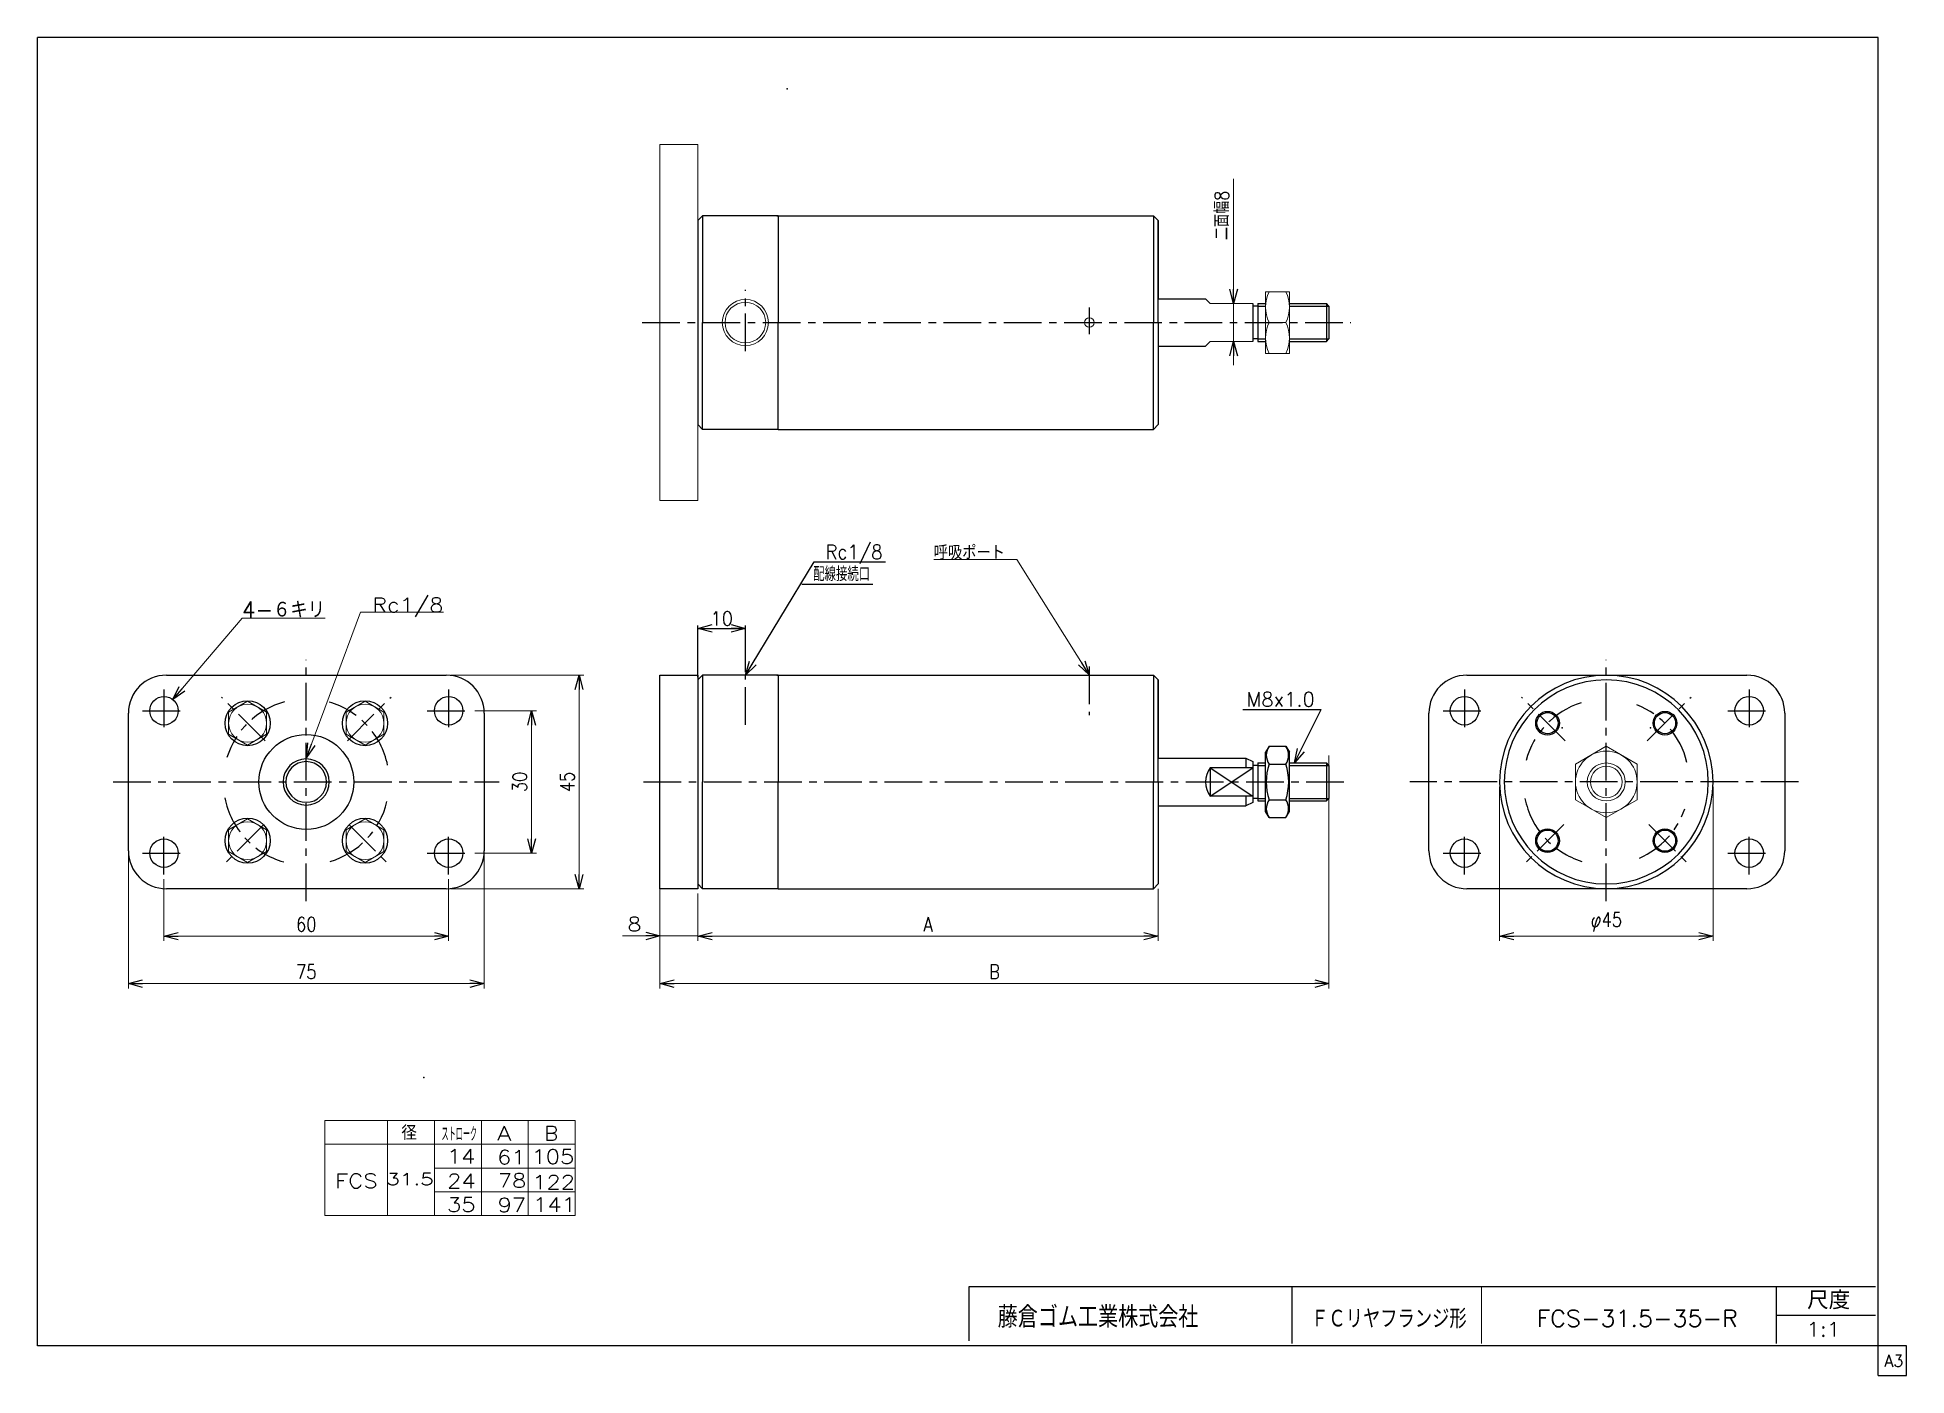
# Model space of a CAD drawing. Header units: millimetres. Extents: x -190 to 204, y -140 to 142.
import ezdxf
from ezdxf.enums import TextEntityAlignment as Align

# ---------------------------------------------------------------- set-up
doc = ezdxf.new("R2010")
doc.units = ezdxf.units.MM
doc.header["$LTSCALE"] = 0.25
doc.header["$PDSIZE"] = 1
doc.linetypes.add('CENTER', pattern=[50.8, 31.75, -6.35, 6.35, -6.35])
doc.layers.add('Layer0001', color=7, linetype='Continuous')
doc.layers.add('ZUWAKU', color=7, linetype='Continuous')
doc.styles.add('FdaStyle0', font='txt.shx', dxfattribs={"width": 0.833333, "bigfont": 'bigfont'})
doc.dimstyles.new('DaDimRotatedStyle', dxfattribs={"dimtxt": 3, "dimasz": 3.000002, "dimexe": 1, "dimexo": 1, "dimgap": 1, "dimtad": 3, "dimdsep": 46, "dimtxsty": 'FdaStyle0', "dimblk1": 'OPEN30', "dimblk2": 'OPEN30', "dimsah": 1, "dimcen": 0.09, "dimclrd": 4, "dimclre": 4, "dimclrt": 4, "dimadec": 0, "dimazin": 2, "dimtfac": 1, "dimtdec": 4, "dimtmove": 0, "dimatfit": 0, "dimfxl": 1, "dimarcsym": 0})

msp = doc.modelspace()

# ---------------------------------------------------------------- texts
at = {"color": 4, "style": 'FdaStyle0'}
for s, height, width, p, p2 in [('Rc1/8', 3, 0.8, (-23.865, 31.576), (-11.865, 31.576)), ('配線接続口', 3, 0.666667, (-26.472, 26.913), (-14.472, 26.913)), ('10', 3, 0.8, (-48.162, 17.544), (-43.362, 17.544)), ('M8x1.0', 3, 0.8, (64.858, 0.502), (79.258, 0.502)), ('   径', 3, 0.952381, (-122.007, -90.84), (-110.007, -90.84)), ('ストローク', 3, 0.416667, (-104.822, -91.091), (-97.322, -91.091)), ('ＦＣリヤフランジ形', 4, 0.694915, (78.472, -130.526), (111.272, -130.526)), ('FCS-31.5-35-R', 3.5, 0.823301, (126.032, -130.189), (168.432, -130.189)), ('1:1', 3, 0.8, (182.847, -132.239), (190.047, -132.239))]:
    msp.add_text(s, height=height, dxfattribs=dict(at, width=width)).set_placement(p, p2, align=Align.FIT)
for s, height, p, p2 in [('8', 3, (-65.67, -46.862), (-62.67, -46.862)), ('A', 3, (-93.095, -90.967), (-90.095, -90.967)), ('B', 3, (-83.197, -90.967), (-80.197, -90.967)), ('14', 3, (-103.673, -95.794), (-97.673, -95.794)), ('61', 3, (-93.095, -95.967), (-87.095, -95.967)), ('105', 3, (-85.838, -95.861), (-76.838, -95.861)), ('FCS', 3, (-127.248, -100.967), (-118.248, -100.967)), ('31.5', 2.5, (-116.459, -100.341), (-106.459, -100.341)), ('24', 3, (-103.621, -100.967), (-97.621, -100.967)), ('78', 3, (-92.939, -100.895), (-86.939, -100.895)), ('122', 3, (-85.683, -101.234), (-76.683, -101.234)), ('35', 3, (-103.648, -105.967), (-97.648, -105.967)), ('97', 3, (-92.991, -106.068), (-86.991, -106.068)), ('141', 3, (-85.521, -105.967), (-76.521, -105.967))]:
    msp.add_text(s, height=height, dxfattribs=at).set_placement(p, p2, align=Align.FIT)
at = {"layer": 'ZUWAKU', "color": 4, "style": 'FdaStyle0'}
for s, height, width, p, p2 in [('藤倉ゴム工業株式会社', 4.5, 0.652778, (12.424, -130.396), (54.724, -130.396)), ('尺度', 3.8, 0.749175, (183.027, -126.519), (192.107, -126.519))]:
    msp.add_text(s, height=height, dxfattribs=dict(at, width=width)).set_placement(p, p2, align=Align.FIT)
at = {"layer": 'ZUWAKU', "color": 7, "style": 'FdaStyle0', "width": 0.8}
msp.add_text('A3', height=2.5, dxfattribs=at).set_placement((199.307, -138.625), (203.307, -138.625), align=Align.FIT)

# ---------------------------------------------------------------- blocks, each defined once
blk = doc.blocks.new('_OPEN30')
at = {"color": 0, "linetype": 'ByBlock', "lineweight": -2}
for p, q in [((-1, 0.267949), (0, 0)), ((0, 0), (-1, -0.267949)), ((0, 0), (-1, 0))]:
    blk.add_line(p, q, dxfattribs=at)
blk = doc.blocks.new('DC_GROUP_Φ31.5_1')
at = {"color": 4, "linetype": 'Continuous', "lineweight": 25}
for p, q in [((69.62, -7.89), (68.89, -9.15)), ((68.89, -21.65), (68.89, -9.15)), ((69.62, -7.89), (73.17, -7.89)), ((69.62, -11.65), (73.17, -11.65)), ((73.17, -7.89), (73.89, -9.15)), ((73.89, -21.65), (73.89, -9.15)), ((69.62, -19.15), (73.17, -19.15)), ((69.62, -22.9), (68.89, -21.65)), ((69.62, -22.9), (73.17, -22.9)), ((73.17, -22.9), (73.89, -21.65))]:
    blk.add_line(p, q, dxfattribs=at)
for centre, radius, start, end in [((72.36, -9.77), 3.32, 145.6111, 214.3889), ((81.45, -15.4), 12.42, 162.4111, 197.5889), ((70.42, -9.77), 3.32, 325.6111, 34.3889), ((61.33, -15.4), 12.42, 342.4111, 17.5889), ((72.36, -21.03), 3.32, 145.6111, 214.3889), ((70.42, -21.03), 3.32, 325.6111, 34.3889)]:
    blk.add_arc(centre, radius, start, end, dxfattribs=at)
blk = doc.blocks.new('DC_GROUP_Φ31.5_2')
at = {"color": 4, "linetype": 'Continuous', "lineweight": 13}
for p, q in [((140.69, -7.89), (134.19, -11.65)), ((134.19, -11.65), (134.19, -19.15)), ((147.19, -11.65), (140.69, -7.89)), ((147.19, -19.15), (147.19, -11.65)), ((134.19, -19.15), (140.69, -22.9)), ((140.69, -22.9), (147.19, -19.15))]:
    blk.add_line(p, q, dxfattribs=at)
for radius in [6.5, 4, 3.32]:
    blk.add_circle((140.69, -15.4), radius, dxfattribs=at)
blk = doc.blocks.new('DC_GROUP_Φ31.5_3')
at = {"color": 4, "linetype": 'Continuous', "lineweight": 13}
for p, q in [((16.44, 31.45), (-1.06, 31.45)), ((31.73, 7.15), (16.44, 31.45))]:
    blk.add_line(p, q, dxfattribs=at)
at = {"color": 4, "xscale": 3.000002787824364, "yscale": 2.999989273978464, "rotation": 302.1866161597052}
blk.add_blockref('_OPEN30', (31.73, 7.15), dxfattribs=at)
at = {"color": 4, "style": 'FdaStyle0', "width": 0.833333}
blk.add_text('呼吸ポート', height=3, dxfattribs=at).set_placement((-1.06, 31.45), (13.94, 31.45), align=Align.FIT)
blk = doc.blocks.new('DC_GROUP_Φ31.5_4')
at = {"color": 4, "linetype": 'Continuous', "lineweight": 13}
for p, q in [((-120.94, -23.15), (-124.94, -25.46)), ((-116.94, -25.46), (-120.94, -23.15)), ((-124.94, -25.46), (-124.94, -30.08)), ((-116.94, -30.08), (-116.94, -25.46)), ((-124.94, -30.08), (-120.94, -32.39)), ((-120.94, -32.39), (-116.94, -30.08))]:
    blk.add_line(p, q, dxfattribs=at)
blk.add_circle((-120.94, -27.77), 4, dxfattribs=at)
blk = doc.blocks.new('DC_GROUP_Φ31.5_5')
at = {"color": 4, "linetype": 'Continuous', "lineweight": 13}
for p, q in [((-124.94, -0.71), (-120.94, 1.59)), ((-120.94, 1.59), (-116.94, -0.71)), ((-124.94, -5.33), (-124.94, -0.71)), ((-116.94, -0.71), (-116.94, -5.33)), ((-120.94, -7.64), (-124.94, -5.33)), ((-116.94, -5.33), (-120.94, -7.64))]:
    blk.add_line(p, q, dxfattribs=at)
blk.add_circle((-120.94, -3.02), 4, dxfattribs=at)
blk = doc.blocks.new('DC_GROUP_Φ31.5_6')
at = {"color": 4, "linetype": 'Continuous', "lineweight": 13}
for p, q in [((-149.69, -25.46), (-145.69, -23.15)), ((-145.69, -23.15), (-141.69, -25.46)), ((-149.69, -30.08), (-149.69, -25.46)), ((-141.69, -25.46), (-141.69, -30.08)), ((-145.69, -32.39), (-149.69, -30.08)), ((-141.69, -30.08), (-145.69, -32.39))]:
    blk.add_line(p, q, dxfattribs=at)
blk.add_circle((-145.69, -27.77), 4, dxfattribs=at)
blk = doc.blocks.new('DC_GROUP_Φ31.5_7')
at = {"color": 4, "linetype": 'Continuous', "lineweight": 13}
for p, q in [((-145.69, 1.59), (-149.69, -0.71)), ((-141.69, -0.71), (-145.69, 1.59)), ((-149.69, -0.71), (-149.69, -5.33)), ((-141.69, -5.33), (-141.69, -0.71)), ((-149.69, -5.33), (-145.69, -7.64)), ((-145.69, -7.64), (-141.69, -5.33))]:
    blk.add_line(p, q, dxfattribs=at)
blk.add_circle((-145.69, -3.02), 4, dxfattribs=at)
blk = doc.blocks.new('*D8')
at = {"color": 4, "linetype": 'Continuous', "lineweight": 13}
for p, q in [((-163.32, -35.9), (-163.32, -48.9)), ((-103.32, -35.9), (-103.32, -48.9)), ((-163.32, -47.9), (-103.32, -47.9))]:
    blk.add_line(p, q, dxfattribs=at)
at = {"color": 4, "xscale": 3.000002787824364, "yscale": 2.999989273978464}
for p, rotation in [((-163.32, -47.9), 180), ((-103.32, -47.9), 360)]:
    blk.add_blockref('_OPEN30', p, dxfattribs=dict(at, rotation=rotation))
at = {"color": 4, "insert": (-133.32, -46.9), "char_height": 3, "width": 11.25, "attachment_point": 8, "style": 'FdaStyle0'}
blk.add_mtext('\\T1.00;60', dxfattribs=at)
blk = doc.blocks.new('*D9')
at = {"color": 4, "linetype": 'Continuous', "lineweight": 13}
for p, q in [((-170.82, -30.9), (-170.82, -58.9)), ((-95.82, -30.9), (-95.82, -58.9)), ((-170.82, -57.9), (-95.82, -57.9))]:
    blk.add_line(p, q, dxfattribs=at)
at = {"color": 4, "xscale": 3.000002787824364, "yscale": 2.999989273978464}
for p, rotation in [((-170.82, -57.9), 180), ((-95.82, -57.9), 360)]:
    blk.add_blockref('_OPEN30', p, dxfattribs=dict(at, rotation=rotation))
at = {"color": 4, "insert": (-133.32, -56.9), "char_height": 3, "width": 11.25, "attachment_point": 8, "style": 'FdaStyle0'}
blk.add_mtext('\\T1.00;75', dxfattribs=at)
blk = doc.blocks.new('*D10')
at = {"color": 4, "linetype": 'Continuous', "lineweight": 13}
for p, q in [((-97.82, -0.4), (-84.82, -0.4)), ((-85.82, -30.4), (-85.82, -0.4)), ((-97.82, -30.4), (-84.82, -30.4))]:
    blk.add_line(p, q, dxfattribs=at)
at = {"color": 4, "xscale": 3.000002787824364, "yscale": 2.999989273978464}
for p, rotation in [((-85.82, -0.4), 90), ((-85.82, -30.4), 270)]:
    blk.add_blockref('_OPEN30', p, dxfattribs=dict(at, rotation=rotation))
at = {"color": 4, "insert": (-86.82, -15.4), "char_height": 3, "width": 11.25, "attachment_point": 8, "rotation": 90, "style": 'FdaStyle0'}
blk.add_mtext('\\T1.00;30', dxfattribs=at)
blk = doc.blocks.new('*D11')
at = {"color": 4, "linetype": 'Continuous', "lineweight": 13}
for p, q in [((-102.82, 7.1), (-74.82, 7.1)), ((-75.82, -37.9), (-75.82, 7.1)), ((-102.82, -37.9), (-74.82, -37.9))]:
    blk.add_line(p, q, dxfattribs=at)
at = {"color": 4, "xscale": 3.000002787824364, "yscale": 2.999989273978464}
for p, rotation in [((-75.82, 7.1), 90), ((-75.82, -37.9), 270)]:
    blk.add_blockref('_OPEN30', p, dxfattribs=dict(at, rotation=rotation))
at = {"color": 4, "insert": (-76.82, -15.4), "char_height": 3, "width": 11.25, "attachment_point": 8, "rotation": 90, "style": 'FdaStyle0'}
blk.add_mtext('\\T1.00;45', dxfattribs=at)
blk = doc.blocks.new('DC_GROUP_Φ31.5_8')
at = {"color": 4, "linetype": 'Continuous', "lineweight": 13}
for p, q in [((-133.29, -10.24), (-121.92, 20.4)), ((-121.92, 20.4), (-104.42, 20.4))]:
    blk.add_line(p, q, dxfattribs=at)
at = {"color": 4, "xscale": 3.000002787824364, "yscale": 2.999989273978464, "rotation": 249.6410897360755}
blk.add_blockref('_OPEN30', (-133.29, -10.24), dxfattribs=at)
at = {"color": 4, "style": 'FdaStyle0'}
blk.add_text('Rc1/8', height=3, dxfattribs=at).set_placement((-119.42, 20.4), (-104.42, 20.4), align=Align.FIT)
blk = doc.blocks.new('*D13')
at = {"color": 4, "linetype": 'Continuous', "lineweight": 13}
for p, q in [((-50.77, -38.9), (-50.77, -48.9)), ((46.23, -37.9), (46.23, -48.9)), ((-50.77, -47.9), (46.23, -47.9))]:
    blk.add_line(p, q, dxfattribs=at)
at = {"color": 4, "xscale": 3.000002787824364, "yscale": 2.999989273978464}
for p, rotation in [((-50.77, -47.9), 180), ((46.23, -47.9), 360)]:
    blk.add_blockref('_OPEN30', p, dxfattribs=dict(at, rotation=rotation))
at = {"color": 4, "insert": (-2.27, -46.9), "char_height": 3, "width": 7.5, "attachment_point": 8, "style": 'FdaStyle0'}
blk.add_mtext('\\T1.00;A', dxfattribs=at)
blk = doc.blocks.new('*D14')
at = {"color": 4, "linetype": 'Continuous', "lineweight": 13}
for p, q in [((82.23, -9.86), (82.23, -58.9)), ((-58.77, -28.9), (-58.77, -58.9)), ((-58.77, -57.9), (82.23, -57.9))]:
    blk.add_line(p, q, dxfattribs=at)
at = {"color": 4, "xscale": 3.000002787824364, "yscale": 2.999989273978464}
for p, rotation in [((-58.77, -57.9), 180), ((82.23, -57.9), 360)]:
    blk.add_blockref('_OPEN30', p, dxfattribs=dict(at, rotation=rotation))
at = {"color": 4, "insert": (11.73, -56.9), "char_height": 3, "width": 7.5, "attachment_point": 8, "style": 'FdaStyle0'}
blk.add_mtext('\\T1.00;B', dxfattribs=at)
blk = doc.blocks.new('DC_GROUP_Φ31.5_9')
at = {"color": 4, "linetype": 'Continuous', "lineweight": 13}
for p, q in [((-161.44, 1.94), (-146.87, 19.14)), ((-146.87, 19.14), (-129.37, 19.14))]:
    blk.add_line(p, q, dxfattribs=at)
at = {"color": 4, "xscale": 3.000002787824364, "yscale": 2.999989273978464, "rotation": 229.7280791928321}
blk.add_blockref('_OPEN30', (-161.44, 1.94), dxfattribs=at)
at = {"color": 4, "style": 'FdaStyle0', "width": 0.892857}
blk.add_text('4-６キリ', height=3.5, dxfattribs=at).set_placement((-146.87, 19.14), (-129.37, 19.14), align=Align.FIT)
blk = doc.blocks.new('*D16')
at = {"color": 4, "linetype": 'Continuous', "lineweight": 13}
for p, q in [((118.19, -16.4), (118.19, -48.9)), ((163.19, -16.4), (163.19, -48.9)), ((118.19, -47.9), (163.19, -47.9))]:
    blk.add_line(p, q, dxfattribs=at)
at = {"color": 4, "xscale": 3.000002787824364, "yscale": 2.999989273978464}
for p, rotation in [((118.19, -47.9), 180), ((163.19, -47.9), 360)]:
    blk.add_blockref('_OPEN30', p, dxfattribs=dict(at, rotation=rotation))
at = {"color": 4, "insert": (140.69, -46.9), "char_height": 3, "width": 15, "attachment_point": 8, "style": 'FdaStyle0'}
blk.add_mtext('\\T1.00;φ45', dxfattribs=at)
blk = doc.blocks.new('DC_GROUP_Φ31.5_10')
at = {"color": 4, "linetype": 'Continuous', "lineweight": 13}
for p, q in [((73.89, 87.91), (68.89, 87.91)), ((68.89, 87.91), (68.89, 74.91)), ((73.89, 74.91), (73.89, 87.91)), ((69.61, 81.41), (73.17, 81.41)), ((68.89, 74.91), (73.89, 74.91))]:
    blk.add_line(p, q, dxfattribs=at)
for centre, start, end in [((76.53, 84.66), 154.8262, 205.1738), ((66.25, 84.66), 334.8262, 25.1738), ((76.53, 78.16), 154.8262, 205.1738), ((66.25, 78.16), 334.8262, 25.1738)]:
    blk.add_arc(centre, 7.64, start, end, dxfattribs=at)
blk = doc.blocks.new('DA_IMAGEDIMGROUP_1')
at = {"color": 4, "linetype": 'Continuous', "lineweight": 13}
for p, q in [((62.15, 111.68), (62.15, 85.41)), ((62.15, 77.41), (62.15, 85.41)), ((62.15, 72.41), (62.15, 77.41))]:
    blk.add_line(p, q, dxfattribs=at)
at = {"color": 4, "xscale": 3.000002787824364, "yscale": 2.999989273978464}
for p, rotation in [((62.15, 85.41), 270), ((62.15, 77.41), 90)]:
    blk.add_blockref('_OPEN30', p, dxfattribs=dict(at, rotation=rotation))
at = {"color": 4, "insert": (61.15, 98.81), "char_height": 3, "width": 18.75, "attachment_point": 7, "rotation": 90, "style": 'FdaStyle0'}
blk.add_mtext('\\T1.00;二面幅8', dxfattribs=at)

# ---------------------------------------------------------------- dimensions: what is measured, and where the dimension line sits
at = {"linetype": 'Continuous', "lineweight": 13}
for base, p1, p2, picture, middle in [((-75.815, 7.101), (-103.815, -37.899), (-103.815, 7.101), '*D11', (-75.815, -15.399)), ((-85.815, -0.399), (-98.815, -30.399), (-98.815, -0.399), '*D10', (-85.815, -15.399))]:
    dim = msp.add_linear_dim(base=base, p1=p1, p2=p2, angle=90, dimstyle='DaDimRotatedStyle', override={"dimtxt": 3, "dimasz": 3.000002, "dimexe": 1, "dimexo": 1, "dimgap": 1, "dimtad": 3, "dimtih": 0, "dimtoh": 0, "dimdec": 2, "dimzin": 8, "dimtxsty": 'FdaStyle0', "dimblk1": 'OPEN30', "dimblk2": 'OPEN30', "dimsah": 1, "dimclrd": 4, "dimclre": 4, "dimclrt": 4, "dimazin": 2, "dimtofl": 1, "dimatfit": 0, "dimtolj": 0, "dimtzin": 8}, dxfattribs=at)
    dim.commit()
    dim.dimension.update_dxf_attribs({"geometry": picture, "text_midpoint": middle})
for base, p1, p2, text, picture, middle in [((82.228, -57.899), (-58.772, -27.899), (82.228, -8.859), 'B', '*D14', (11.728, -57.899)), ((163.195, -47.899), (118.195, -15.399), (163.195, -15.399), 'φ<>', '*D16', (140.695, -47.899)), ((46.228, -47.899), (-50.772, -37.899), (46.228, -36.899), 'A', '*D13', (-2.272, -47.899))]:
    dim = msp.add_linear_dim(base=base, p1=p1, p2=p2, text=text, dimstyle='DaDimRotatedStyle', override={"dimtxt": 3, "dimasz": 3.000002, "dimexe": 1, "dimexo": 1, "dimgap": 1, "dimtad": 3, "dimtih": 0, "dimtoh": 0, "dimdec": 2, "dimzin": 8, "dimtxsty": 'FdaStyle0', "dimblk1": 'OPEN30', "dimblk2": 'OPEN30', "dimsah": 1, "dimclrd": 4, "dimclre": 4, "dimclrt": 4, "dimazin": 2, "dimtofl": 1, "dimatfit": 0, "dimtolj": 0, "dimtzin": 8}, dxfattribs=at)
    dim.commit()
    dim.dimension.update_dxf_attribs({"geometry": picture, "text_midpoint": middle})
for base, p1, p2, picture, middle in [((-95.815, -57.899), (-170.815, -29.899), (-95.815, -29.899), '*D9', (-133.315, -57.899)), ((-103.315, -47.899), (-163.315, -34.899), (-103.315, -34.899), '*D8', (-133.315, -47.899))]:
    dim = msp.add_linear_dim(base=base, p1=p1, p2=p2, dimstyle='DaDimRotatedStyle', override={"dimtxt": 3, "dimasz": 3.000002, "dimexe": 1, "dimexo": 1, "dimgap": 1, "dimtad": 3, "dimtih": 0, "dimtoh": 0, "dimdec": 2, "dimzin": 8, "dimtxsty": 'FdaStyle0', "dimblk1": 'OPEN30', "dimblk2": 'OPEN30', "dimsah": 1, "dimclrd": 4, "dimclre": 4, "dimclrt": 4, "dimazin": 2, "dimtofl": 1, "dimatfit": 0, "dimtolj": 0, "dimtzin": 8}, dxfattribs=at)
    dim.commit()
    dim.dimension.update_dxf_attribs({"geometry": picture, "text_midpoint": middle})

# ---------------------------------------------------------------- linework, layer by layer
at = {"color": 4, "linetype": 'Continuous', "lineweight": 13}
for p, q in [((-58.772, 118.897), (-58.772, 43.913)), ((-50.772, 118.897), (-58.772, 118.897)), ((-50.772, 118.897), (-50.772, 43.913)), ((57.228, 85.405), (56.228, 86.405)), ((57.228, 85.405), (66.228, 85.405)), ((68.891, 85.405), (68.891, 77.945)), ((56.228, 76.405), (57.228, 77.405)), ((66.228, 77.405), (57.228, 77.405)), ((-50.772, 43.913), (-58.772, 43.913)), ((-58.772, -38.899), (-58.772, -48.862)), ((-50.772, -38.899), (-50.772, -48.862)), ((-66.67, -47.862), (-58.772, -47.862)), ((-58.772, -47.862), (-50.772, -47.862)), ((-129.43, -86.757), (-76.625, -86.757)), ((-129.43, -86.757), (-129.43, -106.757)), ((-116.22, -86.757), (-116.22, -106.757)), ((-106.321, -86.757), (-106.321, -106.757)), ((-96.422, -86.757), (-96.422, -106.757)), ((-86.524, -86.757), (-86.524, -106.757)), ((-76.625, -86.757), (-76.625, -106.757)), ((-129.43, -91.757), (-76.625, -91.757)), ((-106.321, -96.757), (-76.625, -96.757)), ((-106.298, -101.757), (-76.625, -101.757)), ((-129.43, -106.757), (-76.625, -106.757))]:
    msp.add_line(p, q, dxfattribs=at)
at = {"color": 4, "linetype": 'Continuous', "lineweight": 25}
for p, q in [((-50.772, 102.905), (-49.772, 103.905)), ((-50.772, 102.905), (-49.772, 103.905)), ((-50.772, 102.905), (-50.772, 59.905)), ((-34.172, 103.905), (-49.772, 103.905)), ((-33.872, 103.905), (-49.772, 103.905)), ((-49.772, 103.905), (-49.772, 81.405)), ((-34.172, 103.905), (45.228, 103.905)), ((-33.872, 103.905), (-33.872, 81.405)), ((45.228, 103.905), (46.228, 102.905)), ((45.228, 103.905), (46.228, 102.905)), ((45.228, 103.905), (45.228, 81.405)), ((46.228, 102.905), (46.228, 86.405)), ((46.228, 81.405), (46.228, 102.905)), ((46.228, 86.405), (56.228, 86.405)), ((66.228, 85.405), (66.228, 77.405)), ((67.228, 84.865), (66.228, 84.865)), ((67.228, 85.405), (67.228, 77.405)), ((67.228, 85.405), (68.891, 85.405)), ((67.228, 84.865), (68.891, 84.865)), ((73.891, 85.405), (81.688, 85.405)), ((73.891, 84.865), (82.228, 84.865)), ((81.688, 85.405), (81.688, 77.405)), ((82.228, 84.865), (81.688, 85.405)), ((82.228, 84.865), (82.228, 77.945)), ((-49.772, 58.905), (-49.772, 81.405)), ((-33.872, 58.905), (-33.872, 81.405)), ((45.228, 58.905), (45.228, 81.405)), ((46.228, 81.405), (46.228, 59.905)), ((46.228, 76.405), (56.228, 76.405)), ((67.228, 77.945), (66.228, 77.945)), ((67.228, 77.945), (68.891, 77.945)), ((67.228, 77.405), (68.891, 77.405)), ((73.891, 77.945), (82.228, 77.945)), ((73.891, 77.405), (81.688, 77.405)), ((81.688, 77.405), (82.228, 77.945)), ((-50.772, 59.905), (-49.772, 58.905)), ((45.228, 58.905), (46.228, 59.905)), ((-33.872, 58.905), (-49.772, 58.905)), ((-33.872, 58.905), (45.228, 58.905)), ((-40.772, 7.101), (-26.265, 30.976)), ((-26.265, 30.976), (-11.265, 30.976)), ((-28.872, 26.313), (-13.872, 26.313)), ((-50.772, 6.701), (-50.772, 17.544)), ((-50.772, 16.944), (-40.772, 16.944)), ((-40.772, 7.701), (-40.772, 17.544)), ((-162.815, 7.101), (-103.815, 7.101)), ((-58.772, -37.899), (-58.772, 7.101)), ((-58.772, 7.101), (-50.772, 7.101)), ((-50.772, 6.101), (-49.772, 7.101)), ((-50.772, 6.101), (-49.772, 7.101)), ((-50.772, 7.101), (-50.772, -37.899)), ((-50.772, 6.101), (-50.772, -36.899)), ((-34.172, 7.101), (-49.772, 7.101)), ((-33.872, 7.101), (-49.772, 7.101)), ((-49.772, 7.101), (-49.772, -15.399)), ((-34.172, 7.101), (45.228, 7.101)), ((-33.872, 7.101), (-33.872, -15.399)), ((45.228, 7.101), (46.228, 6.101)), ((45.228, 7.101), (46.228, 6.101)), ((45.228, 7.101), (45.228, -15.399)), ((46.228, 6.101), (46.228, -10.399)), ((46.228, -15.399), (46.228, 6.101)), ((111.314, 7.101), (170.314, 7.101)), ((-170.815, -29.899), (-170.815, -0.899)), ((-95.815, -0.899), (-95.815, -29.899)), ((64.071, -0.098), (80.608, -0.098)), ((74.958, -11.399), (80.608, -0.098)), ((103.314, -29.899), (103.314, -0.899)), ((178.314, -0.899), (178.314, -29.899)), ((46.228, -10.399), (64.728, -10.399)), ((64.728, -10.399), (64.728, -12.399)), ((64.728, -10.399), (66.228, -11.098)), ((66.228, -11.098), (66.228, -19.699)), ((67.228, -11.399), (67.228, -19.399)), ((67.228, -11.399), (68.891, -11.399)), ((73.891, -11.399), (81.688, -11.399)), ((81.688, -11.399), (81.688, -19.399)), ((82.228, -11.939), (81.688, -11.399)), ((-49.772, -37.899), (-49.772, -15.399)), ((-33.872, -37.899), (-33.872, -15.399)), ((45.228, -37.899), (45.228, -15.399)), ((46.228, -15.399), (46.228, -36.899)), ((57.228, -12.399), (57.228, -18.399)), ((66.228, -12.399), (57.228, -12.399)), ((57.228, -18.399), (66.228, -12.399)), ((57.228, -12.399), (66.228, -18.399)), ((67.228, -11.939), (66.228, -11.939)), ((67.228, -11.939), (68.891, -11.939)), ((73.891, -11.939), (82.228, -11.939)), ((82.228, -11.939), (82.228, -18.859)), ((66.228, -18.399), (57.228, -18.399)), ((64.728, -18.399), (64.728, -20.399)), ((66.228, -19.699), (64.728, -20.399)), ((67.228, -18.859), (66.228, -18.859)), ((67.228, -18.859), (68.891, -18.859)), ((67.228, -19.399), (68.891, -19.399)), ((73.891, -18.859), (82.228, -18.859)), ((73.891, -19.399), (81.688, -19.399)), ((81.688, -19.399), (82.228, -18.859)), ((46.228, -20.399), (64.728, -20.399)), ((-103.815, -37.899), (-162.815, -37.899)), ((-50.772, -37.899), (-58.772, -37.899)), ((-50.772, -36.899), (-49.772, -37.899)), ((-33.872, -37.899), (-49.772, -37.899)), ((-33.872, -37.899), (45.228, -37.899)), ((45.228, -37.899), (46.228, -36.899)), ((170.314, -37.899), (111.314, -37.899))]:
    msp.add_line(p, q, dxfattribs=at)
at = {"color": 4, "linetype": 'CENTER', "lineweight": 25}
for p, q in [((-40.772, 75.363), (-40.772, 88.272)), ((31.728, 84.578), (31.728, 78.94)), ((-62.489, 81.405), (86.864, 81.405)), ((-133.315, -40.522), (-133.315, 10.313)), ((31.728, 8.934), (31.728, -1.315)), ((140.695, -40.522), (140.695, 10.313)), ((-163.315, 4.101), (-163.315, -4.899)), ((-103.315, 4.101), (-103.315, -4.899)), ((-40.772, -3.34), (-40.772, 7.101)), ((110.814, 4.101), (110.814, -4.899)), ((170.814, 4.101), (170.814, -4.899)), ((-141.968, -6.746), (-151.186, 2.473)), ((-124.662, -6.746), (-115.444, 2.473)), ((132.042, -6.746), (122.823, 2.473)), ((149.347, -6.746), (158.566, 2.473)), ((-167.815, -0.399), (-158.815, -0.399)), ((-107.815, -0.399), (-98.815, -0.399)), ((106.314, -0.399), (115.314, -0.399)), ((166.314, -0.399), (175.314, -0.399)), ((-174.047, -15.399), (-92.638, -15.399)), ((-62.233, -15.399), (86.864, -15.399)), ((181.191, -15.399), (99.302, -15.399)), ((-163.315, -34.899), (-163.315, -25.899)), ((-142.267, -24.351), (-150.839, -32.923)), ((-124.363, -24.351), (-115.791, -32.923)), ((-103.315, -34.899), (-103.315, -25.899)), ((110.814, -34.899), (110.814, -25.899)), ((131.742, -24.351), (123.17, -32.923)), ((149.647, -24.351), (158.219, -32.923)), ((170.814, -34.899), (170.814, -25.899)), ((-167.815, -30.399), (-158.815, -30.399)), ((-107.815, -30.399), (-98.815, -30.399)), ((106.314, -30.399), (115.314, -30.399)), ((166.314, -30.399), (175.314, -30.399))]:
    msp.add_line(p, q, dxfattribs=at)
at = {"color": 4, "linetype": 'Continuous', "lineweight": 13}
for centre, radius in [((-40.772, 81.405), 4.862), ((-40.772, 81.405), 4.281), ((31.728, 81.405), 1)]:
    msp.add_circle(centre, radius, dxfattribs=at)
at = {"color": 4, "linetype": 'Continuous', "lineweight": 25}
for centre, radius in [((-163.315, -0.399), 3), ((-145.689, -3.024), 4.75), ((-120.941, -3.024), 4.75), ((-103.315, -0.399), 3), ((110.814, -0.399), 3), ((170.814, -0.399), 3), ((128.32, -3.024), 2.5), ((128.32, -3.024), 2.23), ((153.069, -3.024), 2.5), ((153.069, -3.024), 2.23), ((-133.315, -15.399), 10), ((-145.689, -27.773), 4.75), ((-120.941, -27.773), 4.75), ((-163.315, -30.399), 3), ((-103.315, -30.399), 3), ((110.814, -30.399), 3), ((128.32, -27.773), 2.5), ((128.32, -27.773), 2.23), ((153.069, -27.773), 2.5), ((153.069, -27.773), 2.23), ((170.814, -30.399), 3)]:
    msp.add_circle(centre, radius, dxfattribs=at)
for centre, radius, start, end in [((-162.815, -0.899), 8, 90, 180), ((-103.815, -0.899), 8, 0, 90), ((111.314, -0.899), 8, 90, 180), ((140.695, -15.399), 22.5, 90, 270), ((140.695, -15.399), 21.5, 90, 270), ((140.695, -15.399), 22.5, 270, 90), ((140.695, -15.399), 21.5, 270, 90), ((170.314, -0.899), 8, 0, 90), ((-133.334, -15.399), 4.864, 90, 270), ((-133.334, -15.399), 4.283, 90, 270), ((-133.334, -15.399), 4.864, 270, 90), ((-133.334, -15.399), 4.283, 270, 90), ((61.228, -15.399), 5, 143.1301, 216.8699), ((-162.815, -29.899), 8, 180, 270), ((-103.815, -29.899), 8, 270, 0), ((111.314, -29.899), 8, 180, 270), ((170.314, -29.899), 8, 270, 0)]:
    msp.add_arc(centre, radius, start, end, dxfattribs=at)
at = {"color": 4, "linetype": 'CENTER', "lineweight": 25}
for centre, start, end in [((-133.315, -15.399), 105.16587, 162.82814), ((-133.315, -15.399), 11.575, 74.09066), ((140.695, -15.399), 107.67791, 165.07553), ((140.695, -15.399), 13.59803, 68.35826), ((-133.315, -15.399), 191.03089, 254.19171), ((-133.315, -15.399), 286.71787, 346.26511), ((140.695, -15.399), 191.41081, 252.95241), ((140.695, -15.399), 293.50305, 341.14821)]:
    msp.add_arc(centre, 17.5, start, end, dxfattribs=at)
at = {"color": 5, "linetype": 'Continuous'}
msp.add_point((-31.965, 130.655), dxfattribs=at)
at = {"color": 4, "linetype": 'Continuous'}
for p in [(131.381, -4.003), (150.008, -4.003)]:
    msp.add_point(p, dxfattribs=at)
at = {"color": 7, "linetype": 'Continuous'}
msp.add_point((-108.56, -77.667), dxfattribs=at)
at = {"layer": 'Layer0001', "color": 5, "linetype": 'Continuous'}
msp.add_point((-108.56, -77.667), dxfattribs=at)
at = {"layer": 'ZUWAKU', "color": 5, "linetype": 'Continuous', "lineweight": 25}
for p, q in [((-190, -134.25), (-190, 141.5)), ((198, 141.5), (-190, 141.5)), ((198, -140.5), (198, 141.5)), ((204, -134.25), (-190, -134.25)), ((204, -140.5), (204, -134.25)), ((198, -140.5), (204, -140.5))]:
    msp.add_line(p, q, dxfattribs=at)
at = {"layer": 'ZUWAKU', "color": 4, "linetype": 'Continuous', "lineweight": 25}
for p, q in [((6.412, -121.739), (197.412, -121.739)), ((6.412, -133.203), (6.412, -121.739)), ((74.412, -121.739), (74.412, -133.739)), ((176.547, -133.739), (176.547, -121.739)), ((176.547, -127.739), (197.412, -127.739))]:
    msp.add_line(p, q, dxfattribs=at)
at = {"layer": 'ZUWAKU', "color": 4, "linetype": 'Continuous', "lineweight": 13}
msp.add_line((114.412, -121.739), (114.412, -133.739), dxfattribs=at)

# ---------------------------------------------------------------- block references
at = {"linetype": 'Continuous'}
for name in ['DA_IMAGEDIMGROUP_1', 'DC_GROUP_Φ31.5_10', 'DC_GROUP_Φ31.5_3', 'DC_GROUP_Φ31.5_8', 'DC_GROUP_Φ31.5_9', 'DC_GROUP_Φ31.5_7', 'DC_GROUP_Φ31.5_5', 'DC_GROUP_Φ31.5_1', 'DC_GROUP_Φ31.5_2', 'DC_GROUP_Φ31.5_6', 'DC_GROUP_Φ31.5_4']:
    msp.add_blockref(name, (0, 0), dxfattribs=at)
at = {"color": 4, "xscale": 3.000002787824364, "yscale": 2.999989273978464}
for p, rotation in [((-50.772, 16.944), 180), ((-40.772, 16.944), 360), ((-40.772, 7.101), 238.7158964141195), ((74.958, -11.399), 243.434948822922), ((-58.772, -47.862), 360)]:
    msp.add_blockref('_OPEN30', p, dxfattribs=dict(at, rotation=rotation))

msp.set_redraw_order([(e.dxf.handle, doc.entitydb.next_handle()) for e in msp.query("TEXT MTEXT ATTDEF DIMENSION ARC_DIMENSION")])  # texts and dimensions are drawn at this point

doc.saveas('drawing.dxf')
